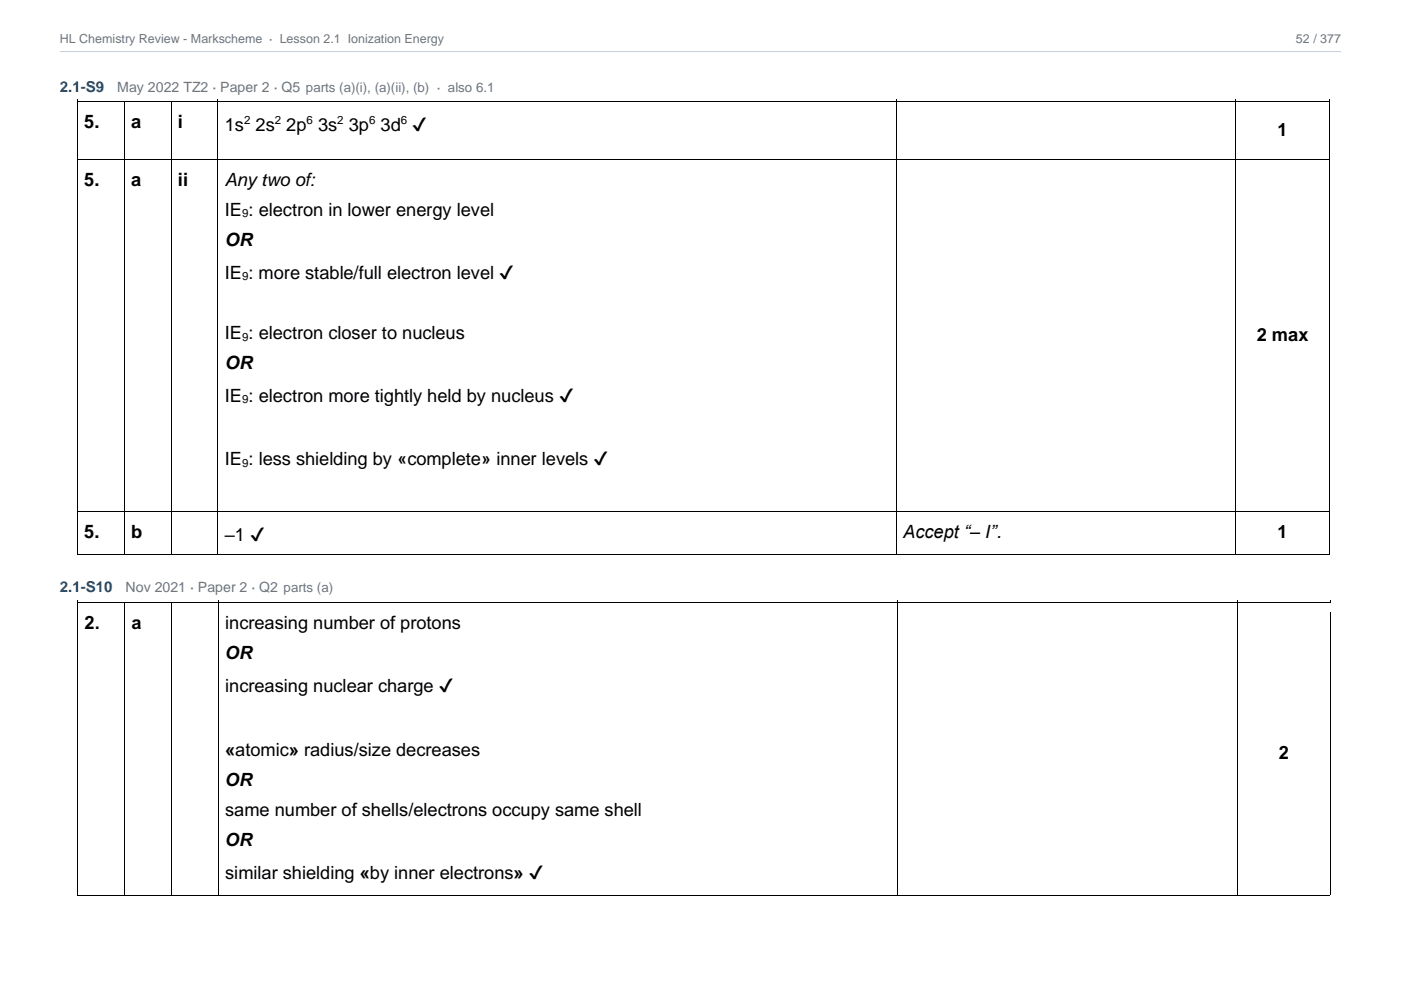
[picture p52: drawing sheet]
<svg xmlns="http://www.w3.org/2000/svg" width="297mm" height="210mm" viewBox="0 0 297 210" stroke-linecap="round" stroke-linejoin="round" font-family="sans-serif">
<defs><g id="words">
<g font-size="3.9">
<text x="22.9" y="20.1">Question</text>
<text x="17.9" y="27.2">5.</text>
<text x="27.8" y="27.2">a</text>
<text x="37.7" y="27.2">i</text>
<text x="47.7" y="27.8">1s 2s 2p 3s 3p 3d ✔</text>
<text x="270.8" y="28.8">1</text>
<text x="17.9" y="39.4">5.</text>
<text x="27.8" y="39.4">a</text>
<text x="37.7" y="39.4">ii</text>
<text x="47.7" y="39.4">Any two of:</text>
<text x="47.7" y="45.8">IE : electron in lower energy level</text>
<text x="47.7" y="52.2">OR</text>
<text x="47.7" y="59.1">IE : more stable/full electron level ✔</text>
<text x="47.7" y="71.9">IE : electron closer to nucleus</text>
<text x="266.5" y="72.3">2 max</text>
<text x="47.7" y="78.3">OR</text>
<text x="47.7" y="85.2">IE : electron more tightly held by nucleus ✔</text>
<text x="47.7" y="98.6">IE : less shielding by «complete» inner levels ✔</text>
<text x="220.1" y="103.5">N21/4/CHEMI/HP2/ENG/TZ0/XX/M</text>
<text x="17.9" y="114.1">5.</text>
<text x="27.8" y="114.1">b</text>
<text x="47.7" y="114.7">–1 ✔</text>
<text x="191.5" y="114.1">Accept “– I”.</text>
<text x="270.8" y="114.1">1</text>
<text x="17.9" y="123.1">5.</text>
<text x="27.8" y="123.1">c</text>
<text x="47.7" y="123.4">electrostatic attraction/hold between «lattice of» positive ions/cations AND</text>
<text x="23" y="126.3">Question</text>
<text x="47.7" y="128.5">delocalized «valence» electrons ✔</text>
<text x="17.9" y="133.4">2.</text>
<text x="27.9" y="133.4">a</text>
<text x="47.7" y="133.5">increasing number of protons</text>
<text x="47.7" y="139.8">OR</text>
<text x="47.7" y="146.7">increasing nuclear charge ✔</text>
<text x="47.7" y="160.3">«atomic» radius/size decreases</text>
<text x="271.2" y="160.9">2</text>
<text x="47.7" y="166.6">OR</text>
<text x="47.7" y="173">same number of shells/electrons occupy same shell</text>
<text x="47.7" y="179.4">OR</text>
<text x="47.7" y="186.3">similar shielding «by inner electrons» ✔</text>
</g>
<g font-size="3.2" fill="#0d548c">
<text x="12.7" y="19.4">2.1-S9</text>
<text x="12.7" y="125.6">2.1-S10</text>
</g>
<g font-size="3" fill="#6b7380">
<text x="24.9" y="19.4">May 2022 TZ2 · Paper 2 · Q5 parts (a)(i), (a)(ii), (b) · also 6.1</text>
<text x="26.6" y="125.6">Nov 2021 · Paper 2 · Q2 parts (a)</text>
</g>
<g font-size="2.6" fill="#6b7380">
<text x="12.7" y="9.2">HL Chemistry Review - Markscheme · Lesson 2.1 Ionization Energy</text>
<text x="274.8" y="9.2">52 / 377</text>
</g>
<g font-size="2.4">
<text x="51.7" y="26.4">2</text>
<text x="58.3" y="26.4">2</text>
<text x="65" y="26.4">6</text>
<text x="71.5" y="26.4">2</text>
<text x="78.3" y="26.4">6</text>
<text x="85" y="26.4">6</text>
<text x="51.3" y="46.1">9</text>
<text x="51.3" y="59.4">9</text>
<text x="51.3" y="72.3">9</text>
<text x="51.3" y="85.5">9</text>
<text x="51.3" y="99">9</text>
</g>
</g></defs>
<g fill="#000">
<path d="M16.3 21.1h.2v.3h-.2z" fill-rule="evenodd"/>
<path d="M26.2 21.6h.2v2h-.2z" fill-rule="evenodd"/>
<path d="M26.2 21.4h.2v.2h-.2z" fill-rule="evenodd"/>
<path d="M36.2 21.6h.1v2h-.1z" fill-rule="evenodd"/>
<path d="M36.2 21.4h.1v.2h-.1z" fill-rule="evenodd"/>
<path d="M46.1 21.1h.2v.3h-.2z" fill-rule="evenodd"/>
<path d="M190 21.1h.1v.3h-.1z" fill-rule="evenodd"/>
<path d="M261.9 21.1h.2v.3h-.2z" fill-rule="evenodd"/>
<path d="M281.8 21.1h.2v.3h-.2z" fill-rule="evenodd"/>
<path d="M16.3 117.4h.2v.1h-.2z" fill-rule="evenodd"/>
<path d="M26.2 117.4h.2v.1h-.2z" fill-rule="evenodd"/>
<path d="M36.2 117.4h.1v.1h-.1z" fill-rule="evenodd"/>
<path d="M46.1 117.4h.2v.1h-.2z" fill-rule="evenodd"/>
<path d="M190 117.4h.1v.1h-.1z" fill-rule="evenodd"/>
<path d="M261.9 117.4h.2v.1h-.2z" fill-rule="evenodd"/>
<path d="M281.8 117.4h.2v.1h-.2z" fill-rule="evenodd"/>
</g>
<g fill="none" stroke="#000" stroke-width=".21">
<path d="M16.4 21.4v96M16.5 21.5h9.7M16.5 33.7h9.7M26.3 23.6v93.8M26.4 21.5h9.8M26.4 33.7h9.8M36.3 23.6v93.8M36.3 21.5h9.8M36.3 33.7h9.8M46.2 21.4v96M46.3 21.5h143.7M46.3 33.7h143.7"/>
<path d="M190 21.4v96M190.1 21.5h71.8M190.1 33.7h71.8M262 21.4v96M262.1 21.5h19.7M262.1 33.7h19.7M281.9 21.4v96M16.5 108.5h9.7M16.5 117.5h9.7M26.4 108.5h9.8M26.4 117.5h9.8M36.3 108.5h9.8"/>
<path d="M36.3 117.5h9.8M46.3 108.5h143.7M46.3 117.5h143.7M190.1 108.5h71.8M190.1 117.5h71.8M262.1 108.5h19.7M262.1 117.5h19.7M16.4 127.6v62.1M16.5 127.7h9.8M26.3 127.8v61.9M26.4 127.7h9.8M36.3 127.8v61.9"/>
<path d="M36.4 127.7h9.7M46.2 127.6v62.1M46.3 127.7h143.9M190.3 127.6v62.1M190.3 127.7h71.9M262.3 127.6v62.1M262.4 127.7h19.7M282.1 129.8v59.9M16.5 189.8h9.8M26.4 189.8h9.8M36.4 189.8h9.7M46.3 189.8h143.9"/>
<path d="M190.3 189.8h71.9M262.4 189.8h19.7"/>
</g>
<g fill="#000">
<path d="M16.3 127.3h.2v.3h-.2zM26.3 127.6h.1v.2h-.1zM36.2 127.6h.2v.2h-.2zM46.1 127.3h.2v.3h-.2zM190.2 127.3h.1v.3h-.1zM262.2 127.3h.2v.3h-.2zM282.1 127.3h.1v.3h-.1zM16.3 189.7h.2v.2h-.2zM26.3 189.7h.1v.2h-.1zM36.2 189.7h.2v.2h-.2zM46.1 189.7h.2v.2h-.2zM190.2 189.7h.1v.2h-.1z"/>
<path d="M262.2 189.7h.2v.2h-.2z"/>
</g>
<path d="M12.7 10.9h271.6" fill="none" stroke="#c7ccd6" stroke-width=".21"/>
<use href="#words"/>
</svg>
